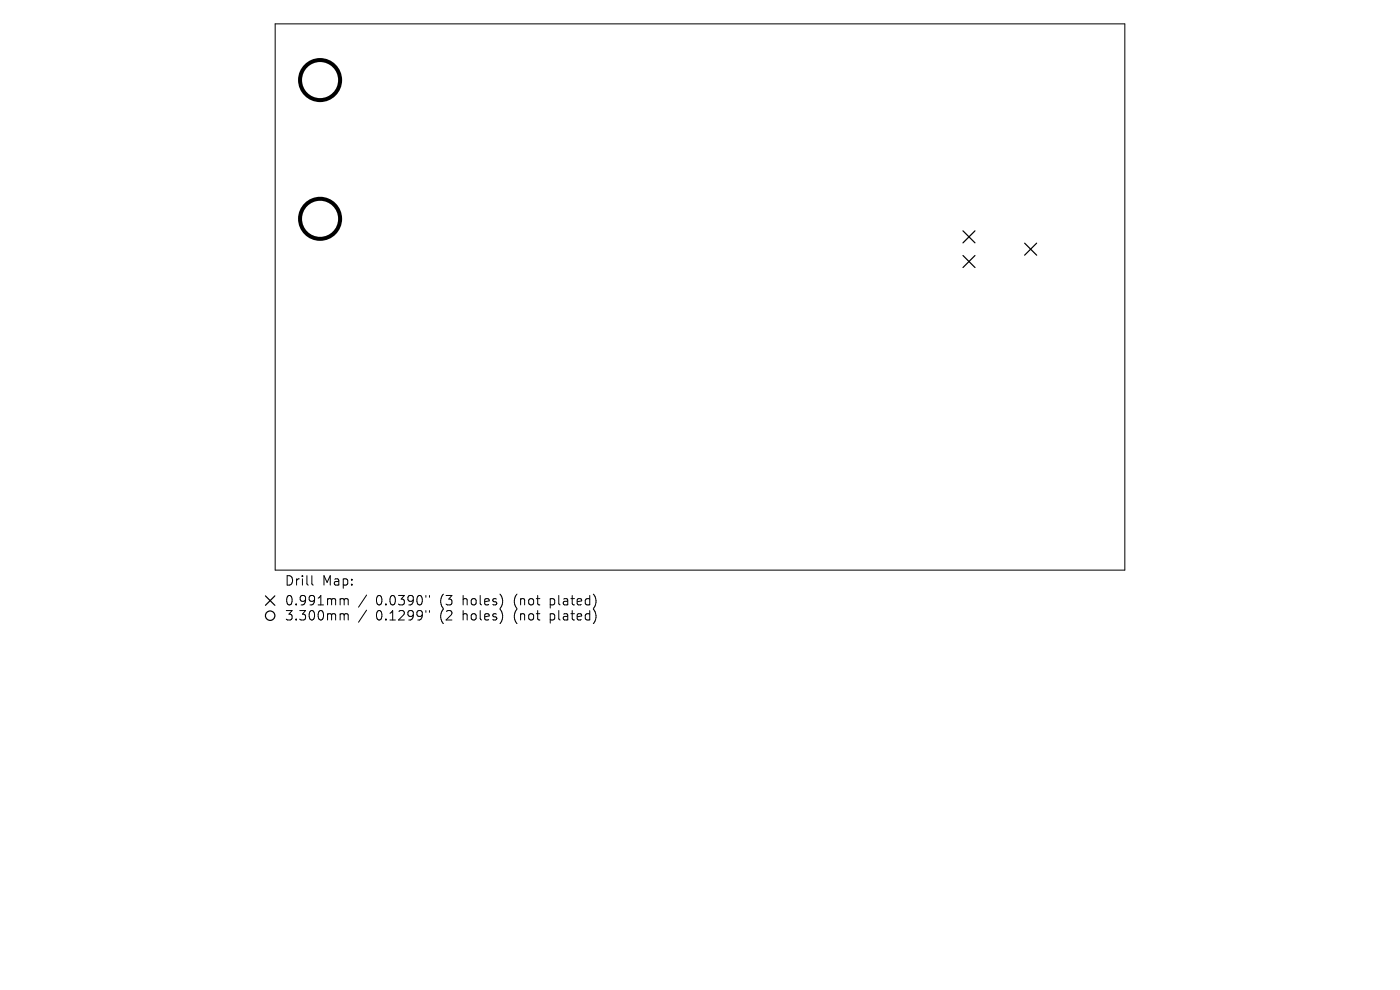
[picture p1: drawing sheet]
<svg xmlns="http://www.w3.org/2000/svg" width="297mm" height="210mm" viewBox="0 0 297 210" stroke-linecap="round" stroke-linejoin="round" font-family="sans-serif">
<defs><g id="words">
<g font-size="2.8">
<text x="60.3" y="124.5">Drill</text>
<text x="68.3" y="124.5">Map:</text>
<text x="60.3" y="128.7">0.991mm</text>
<text x="60.3" y="131.9">3.300mm</text>
<text x="79.8" y="128.7">0.0390&quot;</text>
<text x="79.8" y="131.9">0.1299&quot;</text>
<text x="93.5" y="128.7">(3</text>
<text x="93.5" y="131.9">(2</text>
<text x="98.4" y="128.7">holes)</text>
<text x="98.4" y="131.9">holes)</text>
<text x="109.5" y="128.7">(not</text>
<text x="109.5" y="131.9">(not</text>
<text x="117.3" y="128.7">plated)</text>
<text x="117.3" y="131.9">plated)</text>
</g>
</g></defs>
<g fill="none" stroke="#000" stroke-width=".21">
<path d="M58.4 5.1h180.2v115.8h-180.2zM66.2 122.1v1.7l.2 .3M72.4 127l.5 .1 .1 .2M72.4 130.2h.3l.3 .3M73 127.3l.3-.3 .5 .1 .1 1.2M73 127.3v1M73 130.5v1M73 130.5l.3-.3 .5 .1 .1 1.2M77.8 126.2l-1.7 2.6M77.8 129.4l-1.7 2.6M90.3 126.3v.4M90.3 129.5v.4"/>
<path d="M91.1 126.3v.4M91.1 129.5v.4"/>
</g>
<g fill="none" stroke="#000" stroke-width=".26">
<path d="M204.3 49l2.5 2.5M204.3 54.2l2.5 2.5M206.8 49l-2.5 2.5M206.8 54.2l-2.5 2.5M217.4 51.6l2.5 2.5M219.9 51.6l-2.5 2.5M56.3 126.4l2 2M58.3 126.4l-2 2"/>
<circle cx="57.3" cy="130.6" r="1"/>
</g>
<g fill="none" stroke="#000" stroke-width=".85">
<circle cx="67.9" cy="17" r="4.2"/>
<circle cx="67.9" cy="46.4" r="4.2"/>
</g>
<use href="#words"/>
</svg>
